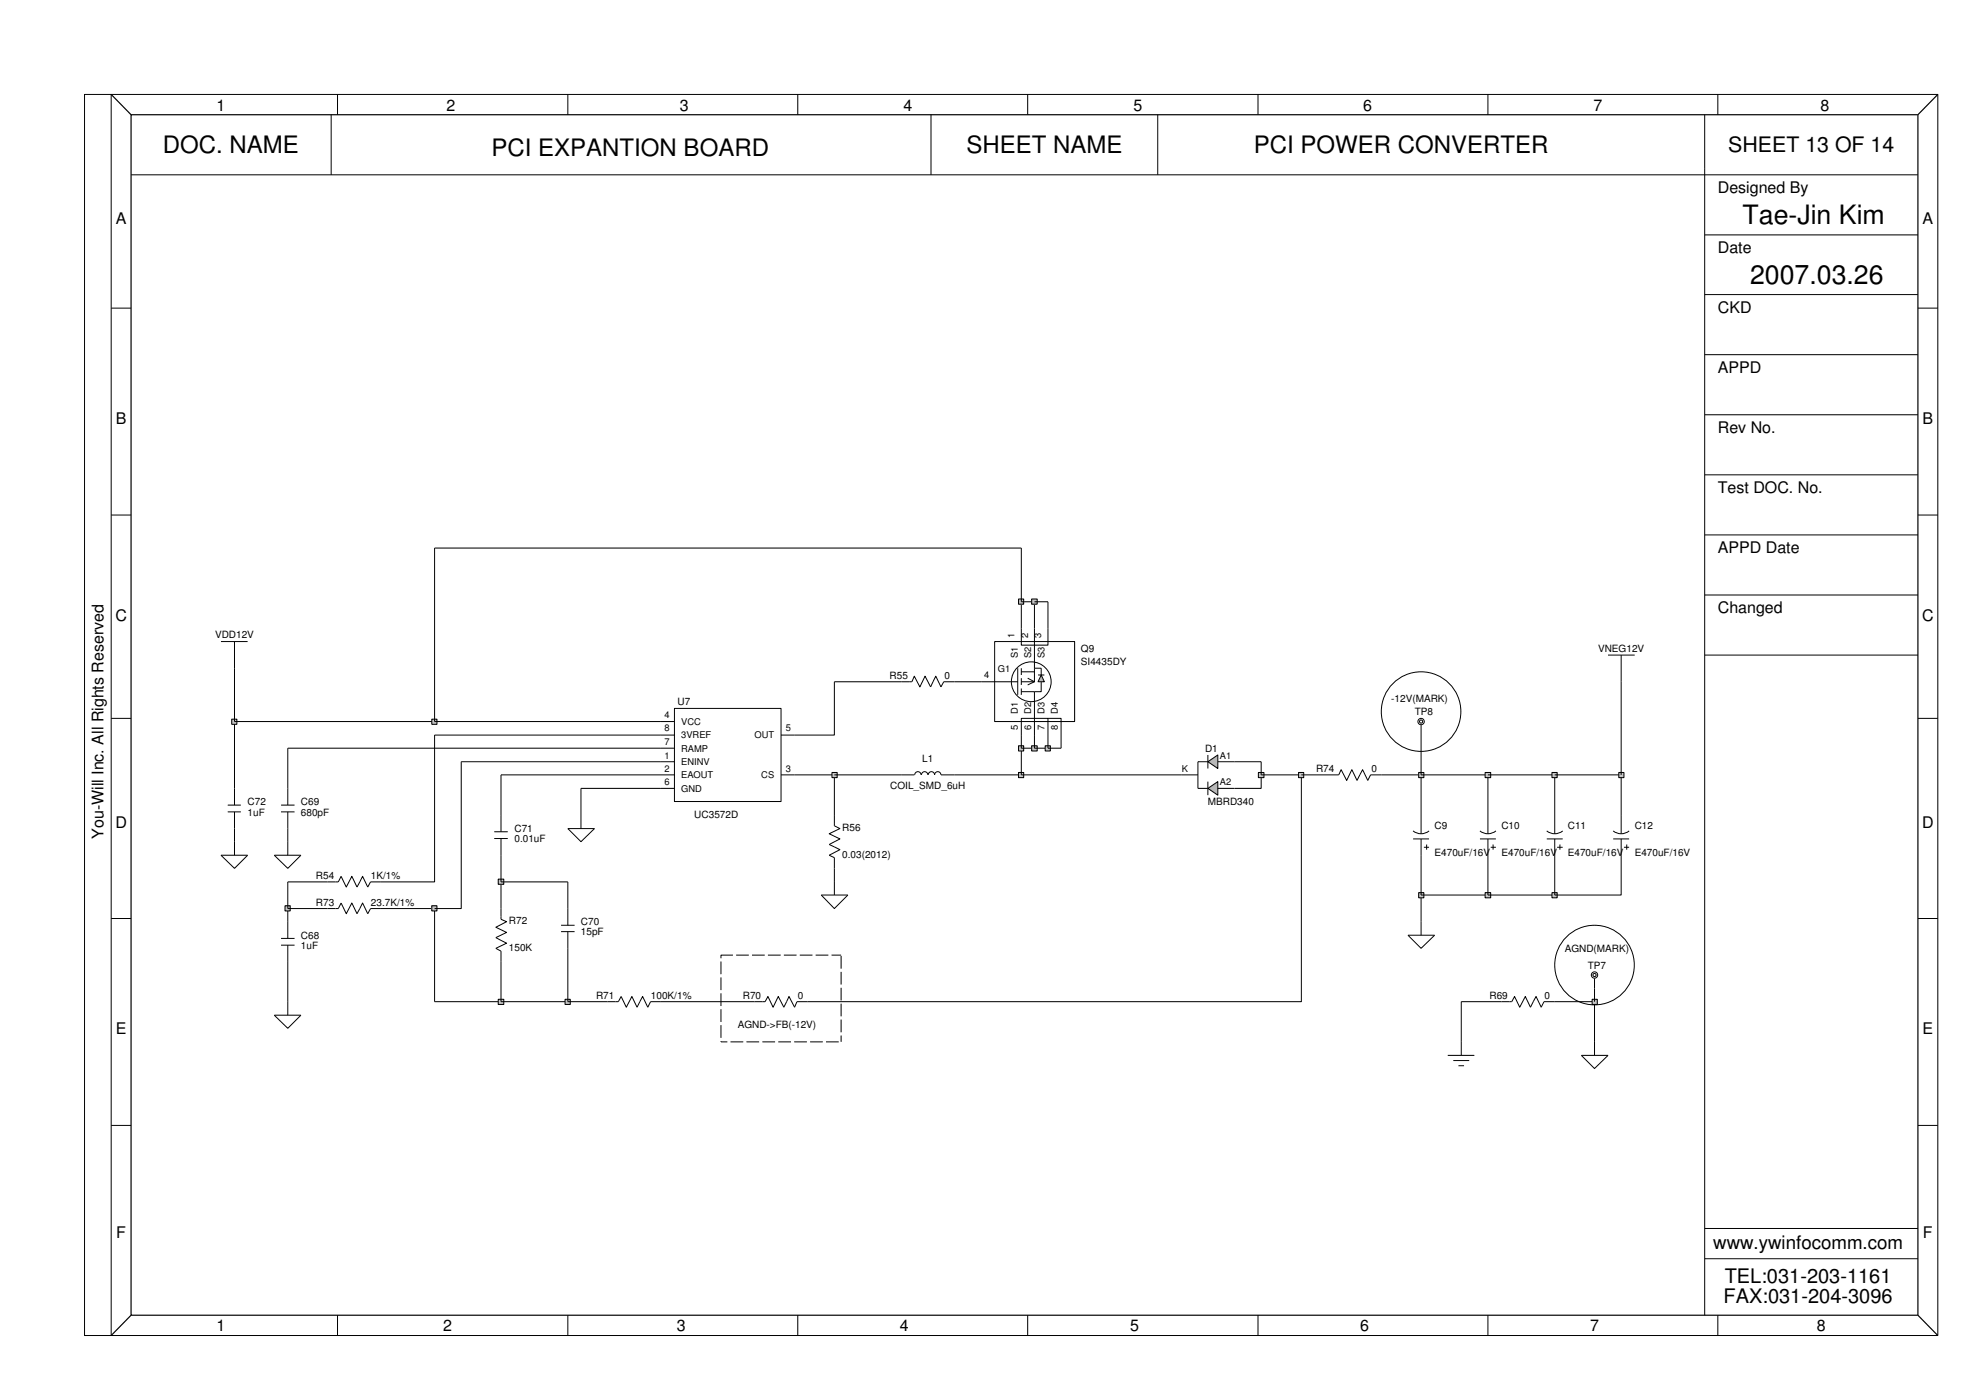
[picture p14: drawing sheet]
<svg xmlns="http://www.w3.org/2000/svg" width="420mm" height="297mm" viewBox="0 0 420 297" stroke-linecap="round" stroke-linejoin="round" font-family="sans-serif">
<defs><g id="words">
<g font-size="5.7">
<text x="370.9" y="47.6">Tae-Jin Kim</text>
<text x="372.5" y="60.4">2007.03.26</text>
</g>
<g font-size="5.1">
<text x="34.7" y="32.6">DOC. NAME</text>
<text x="104.6" y="33.2">PCI EXPANTION BOARD</text>
<text x="205.7" y="32.6">SHEET NAME</text>
<text x="266.9" y="32.6">PCI POWER CONVERTER</text>
</g>
<text font-size="4.5" x="367.9" y="32.4">SHEET 13 OF 14</text>
<g font-size="4.3">
<text x="367.1" y="272.9">TEL:031-203-1161</text>
<text x="366.9" y="277.2">FAX:031-204-3096</text>
</g>
<text font-size="4" x="364.7" y="265.7">www.ywinfocomm.com</text>
<g font-size="3.4">
<text x="46.1" y="23.5">1</text>
<text x="95" y="23.5">2</text>
<text x="144.7" y="23.5">3</text>
<text x="192.3" y="23.5">4</text>
<text x="241.2" y="23.5">5</text>
<text x="290.2" y="23.5">6</text>
<text x="339.2" y="23.5">7</text>
<text x="387.5" y="23.5">8</text>
<text x="365.6" y="41">Designed By</text>
<text x="24.6" y="47.7">A</text>
<text x="409.2" y="47.7">A</text>
<text x="365.6" y="53.8">Date</text>
<text x="365.6" y="66.6">CKD</text>
<text x="365.6" y="79.4">APPD</text>
<text x="24.6" y="90.2">B</text>
<text x="365.6" y="92.2">Rev No.</text>
<text x="409.2" y="90.2">B</text>
<text x="365.6" y="104.9">Test DOC. No.</text>
<text x="365.6" y="117.7">APPD Date</text>
<text x="365.6" y="130.5">Changed</text>
<text x="24.6" y="132.1">C</text>
<text x="409.1" y="132.1">C</text>
<text x="22" y="178.5" transform="rotate(-90 22 178.5)">You-Will Inc. All Rights Reserved</text>
<text x="24.6" y="176.1">D</text>
<text x="409.1" y="176.1">D</text>
<text x="24.6" y="220">E</text>
<text x="409.2" y="220">E</text>
<text x="24.7" y="263.4">F</text>
<text x="409.3" y="263.4">F</text>
<text x="46.1" y="283.2">1</text>
<text x="94.3" y="283.2">2</text>
<text x="144" y="283.2">3</text>
<text x="191.5" y="283.2">4</text>
<text x="240.6" y="283.2">5</text>
<text x="289.5" y="283.2">6</text>
<text x="338.4" y="283.2">7</text>
<text x="386.7" y="283.2">8</text>
</g>
<g font-size="2.1">
<text x="45.8" y="135.8">VDD12V</text>
<text x="230.1" y="138.6">Q9</text>
<text x="230.1" y="141.5">SI4435DY</text>
<text x="340.1" y="138.7">VNEG12V</text>
<text x="144.2" y="150">U7</text>
<text x="189.3" y="144.5">R55</text>
<text x="201" y="144.5">0</text>
<text x="296.1" y="149.3">-12V(MARK)</text>
<text x="301.1" y="152.2">TP8</text>
<text x="256.5" y="160">D1</text>
<text x="189.5" y="167.9">COIL_SMD_6uH</text>
<text x="196.3" y="162.2">L1</text>
<text x="280.1" y="164.3">R74</text>
<text x="291.9" y="164.3">0</text>
<text x="52.7" y="171.3">C72</text>
<text x="52.7" y="173.5">1uF</text>
<text x="64.1" y="171.3">C69</text>
<text x="64.1" y="173.5">680pF</text>
<text x="257.1" y="171.3">MBRD340</text>
<text x="109.5" y="179.2">0.01uF</text>
<text x="109.5" y="177.1">C71</text>
<text x="147.8" y="174.1">UC3572D</text>
<text x="179.3" y="176.8">R56</text>
<text x="305.3" y="176.4">C9</text>
<text x="319.6" y="176.4">C10</text>
<text x="333.7" y="176.4">C11</text>
<text x="347.9" y="176.4">C12</text>
<text x="179.3" y="182.5">0.03(2012)</text>
<text x="305.3" y="182.1">E470uF/16V</text>
<text x="319.6" y="182.1">E470uF/16V</text>
<text x="333.7" y="182.1">E470uF/16V</text>
<text x="347.9" y="182.1">E470uF/16V</text>
<text x="67.3" y="187.1">R54</text>
<text x="79" y="187.1">1K/1%</text>
<text x="67.3" y="192.8">R73</text>
<text x="79" y="192.8">23.7K/1%</text>
<text x="108.3" y="196.7">R72</text>
<text x="123.7" y="196.9">C70</text>
<text x="64.1" y="199.8">C68</text>
<text x="64.1" y="201.9">1uF</text>
<text x="108.3" y="202.4">150K</text>
<text x="123.7" y="199">15pF</text>
<text x="333" y="202.6">AGND(MARK)</text>
<text x="337.9" y="206.1">TP7</text>
<text x="126.9" y="212.6">R71</text>
<text x="138.6" y="212.6">100K/1%</text>
<text x="158.1" y="212.6">R70</text>
<text x="169.8" y="212.6">0</text>
<text x="317" y="212.6">R69</text>
<text x="328.7" y="212.6">0</text>
<text x="157" y="218.8">AGND-&gt;FB(-12V)</text>
</g>
<g font-size="2">
<text x="215.9" y="135.8" transform="rotate(-90 215.9 135.8)">1</text>
<text x="218.8" y="135.8" transform="rotate(-90 218.8 135.8)">2</text>
<text x="221.6" y="135.8" transform="rotate(-90 221.6 135.8)">3</text>
<text x="212.4" y="142.9">G1</text>
<text x="216.7" y="140.1" transform="rotate(-90 216.7 140.1)">S1</text>
<text x="219.5" y="140.1" transform="rotate(-90 219.5 140.1)">S2</text>
<text x="222.3" y="140.1" transform="rotate(-90 222.3 140.1)">S3</text>
<text x="209.5" y="144.3">4</text>
<text x="141.4" y="155.6">8</text>
<text x="141.4" y="152.9">4</text>
<text x="145" y="154.3">VCC</text>
<text x="167.3" y="155.6">5</text>
<text x="216.6" y="155.4" transform="rotate(-90 216.6 155.4)">5</text>
<text x="216.7" y="151.8" transform="rotate(-90 216.7 151.8)">D1</text>
<text x="219.5" y="151.8" transform="rotate(-90 219.5 151.8)">D2</text>
<text x="219.5" y="155.4" transform="rotate(-90 219.5 155.4)">6</text>
<text x="222.3" y="155.4" transform="rotate(-90 222.3 155.4)">7</text>
<text x="222.3" y="151.8" transform="rotate(-90 222.3 151.8)">D3</text>
<text x="225.1" y="151.8" transform="rotate(-90 225.1 151.8)">D4</text>
<text x="225.2" y="155.4" transform="rotate(-90 225.2 155.4)">8</text>
<text x="141.4" y="161.4">1</text>
<text x="141.4" y="158.5">7</text>
<text x="145" y="157.1">3VREF</text>
<text x="145" y="159.9">RAMP</text>
<text x="160.6" y="157.1">OUT</text>
<text x="259.7" y="161.4">A1</text>
<text x="141.4" y="164.2">2</text>
<text x="141.4" y="167.1">6</text>
<text x="145" y="165.6">EAOUT</text>
<text x="145" y="162.8">ENINV</text>
<text x="162" y="165.6">CS</text>
<text x="167.3" y="164.2">3</text>
<text x="251.5" y="164.2">K</text>
<text x="259.7" y="167.1">A2</text>
<text x="145" y="168.5">GND</text>
</g>
</g></defs>
<g fill="none" stroke="#000" stroke-width=".21">
<path d="M220.2 133.7v11.4h-2.8M208.8 145.1h7.8M216.6 142.2v5.7M217.4 142.9h2.8M217.4 147.2h2.8M217.4 142.2v1.4M217.4 144.3v1.4M217.4 146.5v1.4M220.2 147.2v9.2M221.6 145.1v2.1h-1.4M315 176.8a2.71 2.71 0 0 0 3.4 0M315 178.5h3.4"/>
<path d="M316.7 173.4v4M316.7 178.5v3.5M317.8 179.7v1.1M329.2 176.8a2.71 2.71 0 0 0 3.4 0M329.2 178.5h3.4M330.9 173.4v4M330.9 178.5v3.5M332 179.7v1.1M343.4 176.8a2.71 2.71 0 0 0 3.4 0M343.4 178.5h3.4M345.1 173.4v4M345.1 178.5v3.5"/>
<path d="M346.2 179.7v1.1M299.7 199h5.7l-2.9 2.8zM302.5 196.1v2.9M317.3 180.3h1.1M331.4 180.3h1.2M345.7 180.3h1.1"/>
</g>
<path d="M221.6 143.6l.7 1.5h-1.4z" fill="#b3b3b3"/>
<g fill="none" stroke="#000" stroke-width=".21">
<path d="M47 136.5h5.7M49.9 136.5v5.7M211.7 136.5h17v17h-17zM217.4 133.7v3.6h5.7v-3.6M342.3 139.4h5.6M345.1 139.4v5.7M140.7 153.5h2.9M140.7 156.4h2.9M140.7 159.2h2.9M143.6 150.7h22.6v19.8h-22.6zM166.2 156.4h2.9M191.8 145.1h2.3l.5-1.2 1.2 2.3 1.1-2.3 1.2 2.3 1.1-2.3 1.1 2.3 .6-1.1h2.3"/>
<path d="M217.4 156.4v-3.5h5.7v3.5M218.7 144.3l1.5 .8-1.5 .6M220.2 142.2h1.4v1.4M220.9 143.6h1.4M221.6 143.6l.7 1.5h-1.4zM223.1 152.9h2.7v3.5M49.9 179.1v2.9M59.8 171.3h2.9M59.8 172.7h2.9M61.3 167.8v3.5M61.3 172.7v3.6M61.3 179.1v2.9"/>
<path d="M105.2 177h2.9M105.2 178.4h2.9M106.6 173.4v3.6M106.6 178.4v3.6M120.9 176.3h5.6l-2.8 2.8zM123.7 173.4v2.9M140.7 164.9h2.9M140.7 162.1h2.9M140.7 167.8h2.9M166.2 164.9h2.9M177.6 173.4v2.3l1.2 .6-2.3 1.1 2.3 1.1-2.3 1.2 2.3 1.1-2.3 1.2 1.1 .5v2.3M191.8 164.9h2.8"/>
<path d="M194.7 164.9a.68 .68 0 0 1 .7-.7 .68 .68 0 0 1 .6 .7M196.1 164.9a.68 .68 0 0 1 .7-.7 .68 .68 0 0 1 .7 .7M197.6 164.9a.68 .68 0 0 1 .6-.7 .68 .68 0 0 1 .7 .7 .68 .68 0 0 1 .7-.7 .68 .68 0 0 1 .7 .7h2.9M251.4 164.9h3.6M255 162.1h2.1M257.1 160.6v2.9M259.2 162.1h3.6M282.7 164.9h2.2l.6-1.1 1.1 2.3 1.1-2.3 1.1 2.3 1.2-2.3 1.1 2.3 .6-1.2h2.3M47 182h5.7l-2.8 2.8zM58.4 182h5.7l-2.8 2.8zM59.8 199.7h2.9M61.3 196.1v3.6"/>
<path d="M69.7 187.6h2.3l.6-1.1 1.1 2.3 1.2-2.3 1.1 2.3 1.2-2.3 1.1 2.3 .6-1.2h2.2M69.7 193.3h2.3l.6-1.2 1.1 2.3 1.2-2.3 1.1 2.3 1.2-2.3 1.1 2.3 .6-1.1h2.2M106.6 193.3v2.3l1.2 .5-2.3 1.2 2.3 1.1-2.3 1.1 2.3 1.2-2.3 1.1 1.1 .6v2.3M119.4 196.9h2.9M119.4 198.2h2.9M120.9 193.3v3.6M120.9 198.2v3.6M174.8 190.4h5.7l-2.9 2.9zM177.6 187.6v2.8M58.4 216h5.7l-2.8 2.8zM59.8 201.1h2.9M61.3 201.1v3.6"/>
<path d="M61.3 213.1v2.9M129.3 213.1h2.3l.6-1.1 1.1 2.3 1.2-2.3 1.1 2.3 1.2-2.3 1.1 2.3 .6-1.2h2.2M160.6 213.1h2.3l.5-1.1 1.2 2.3 1.1-2.3 1.1 2.3 1.1-2.3 1.2 2.3 .5-1.2h2.3M319.6 213.1h2.2l.6-1.1 1.1 2.3 1.2-2.3 1.1 2.3 1.1-2.3 1.1 2.3 .6-1.2h2.3M308.1 224.6h5.7M309.3 225.7h3.4M310.4 226.8h1.2M311 221.7v2.9M336.6 224.6h5.7l-2.9 2.8zM339.4 221.7v2.9"/>
<circle cx="219.5" cy="145.1" r="4.2"/>
</g>
<path d="M257.1 162.1l2.1-1.5v2.9z" fill="#b3b3b3"/>
<path d="M255 167.8h2.1M257.1 162.1l2.1-1.5v2.9zM257.1 166.3v2.9" fill="none" stroke="#000" stroke-width=".21"/>
<path d="M257.1 167.8l2.1-1.5v2.9z" fill="#b3b3b3"/>
<g fill="none" stroke="#000" stroke-width=".21">
<path d="M302.5 154.3v2.1M48.5 171.3h2.8M48.5 172.7h2.8M49.9 167.8v3.5M49.9 172.7v3.6M255 162.1v5.7M257.1 167.8l2.1-1.5v2.9zM259.2 167.8h3.6M300.8 176.8a2.71 2.71 0 0 0 3.4 0M300.8 178.5h3.4M302.5 173.4v4M302.5 178.5v3.5"/>
<path d="M303.7 179.7v1.1M92.5 193.3v19.8h14.1M303.1 180.3h1.1M61.3 204.7v8.4M311 213.1v8.6M339.4 208.2v2.1M339.4 213.1v8.6"/>
<circle cx="302.5" cy="153.5" r=".68"/>
<circle cx="302.5" cy="153.5" r=".34"/>
<circle cx="339.4" cy="207.5" r=".68"/>
<circle cx="339.4" cy="207.5" r=".34"/>
</g>
<path d="M106 212.6h1.2v1.1h-1.2z" fill="#c3c3c3"/>
<path d="M106 212.6h1.2v1.1h-1.2zM106.6 204.7v8.4h14.3" fill="none" stroke="#000" stroke-width=".21"/>
<path d="M120.3 212.6h1.1v1.1h-1.1z" fill-rule="evenodd" fill="#c3c3c3"/>
<path d="M277 164.9v48.2h-105.1M120.3 212.6h1.1v1.1h-1.1zM120.9 201.8v11.3h8.4M140.7 213.1h19.9M311 213.1h8.6M330.9 213.1h8.5" fill="none" stroke="#000" stroke-width=".21"/>
<path d="M338.9 212.6h1.1v1.1h-1.1z" fill="#c3c3c3"/>
<path d="M61.3 193.3v2.8M302.5 190.4v5.7M338.9 212.6h1.1v1.1h-1.1zM339.4 210.3v2.8" fill="none" stroke="#000" stroke-width=".21"/>
<path d="M60.7 192.7h1.1v1.1h-1.1z" fill="#c3c3c3"/>
<path d="M60.7 192.7h1.1v1.1h-1.1zM61.3 187.6v5.7h8.4M81.1 193.3h11.4" fill="none" stroke="#000" stroke-width=".21"/>
<path d="M91.9 192.7h1.1v1.1h-1.1z" fill-rule="evenodd" fill="#c3c3c3"/>
<path d="M98.2 162.1v31.2h-5.7M91.9 192.7h1.1v1.1h-1.1zM106.6 187.6v5.7M120.9 187.6v5.7" fill="none" stroke="#000" stroke-width=".21"/>
<path d="M302 189.9h1.1v1.1h-1.1z" fill="#c3c3c3"/>
<path d="M302 189.9h1.1v1.1h-1.1zM302.5 182v8.4h14.2" fill="none" stroke="#000" stroke-width=".21"/>
<path d="M316.1 189.9h1.2v1.1h-1.2z" fill-rule="evenodd" fill="#c3c3c3"/>
<path d="M316.1 189.9h1.2v1.1h-1.2zM316.7 182v8.4h14.2" fill="none" stroke="#000" stroke-width=".21"/>
<path d="M330.3 189.9h1.1v1.1h-1.1z" fill="#c3c3c3"/>
<path d="M92.5 156.4v31.2h-11.4M61.3 187.6h8.4M330.3 189.9h1.1v1.1h-1.1zM330.9 182v8.4h14.2v-8.4" fill="none" stroke="#000" stroke-width=".21"/>
<path d="M106 187.1h1.2v1.1h-1.2z" fill="#c3c3c3"/>
<g fill="none" stroke="#000" stroke-width=".21">
<path d="M49.9 153.5v14.3M61.3 159.2v8.6M49.9 176.3v2.8M61.3 176.3v2.8M140.7 164.9h-34.1v8.5M140.7 167.8h-17v5.6M169.1 164.9h8.5v8.5M268.4 164.9v2.9h-5.6M302.5 164.9v8.5M316.7 164.9v8.5M330.9 164.9v8.5M345.1 164.9v8.5"/>
<path d="M106 187.1h1.2v1.1h-1.2zM106.6 182v5.6h14.3M177.6 184.8v2.8"/>
</g>
<path d="M177.1 164.4h1.1v1.1h-1.1z" fill="#c3c3c3"/>
<path d="M177.1 164.4h1.1v1.1h-1.1zM177.6 164.9h14.2M203.2 164.9h14.2" fill="none" stroke="#000" stroke-width=".21"/>
<path d="M216.8 164.4h1.1v1.1h-1.1z" fill="#c3c3c3"/>
<path d="M217.4 159.2v5.7h34M216.8 164.4h1.1v1.1h-1.1z" fill="none" stroke="#000" stroke-width=".21"/>
<path d="M267.8 164.4h1.2v1.1h-1.2z" fill-rule="evenodd" fill="#c3c3c3"/>
<path d="M267.8 164.4h1.2v1.1h-1.2zM268.4 162.1v2.8h8.6" fill="none" stroke="#000" stroke-width=".21"/>
<path d="M276.4 164.4h1.1v1.1h-1.1z" fill="#c3c3c3"/>
<path d="M276.4 164.4h1.1v1.1h-1.1zM277 164.9h5.7M294 164.9h8.5" fill="none" stroke="#000" stroke-width=".21"/>
<path d="M302 164.4h1.1v1.1h-1.1z" fill="#c3c3c3"/>
<path d="M302.5 156.4v8.5h14.2M302 164.4h1.1v1.1h-1.1z" fill="none" stroke="#000" stroke-width=".21"/>
<path d="M316.1 164.4h1.2v1.1h-1.2z" fill-rule="evenodd" fill="#c3c3c3"/>
<path d="M316.1 164.4h1.2v1.1h-1.2zM316.7 164.9h14.2" fill="none" stroke="#000" stroke-width=".21"/>
<path d="M330.3 164.4h1.1v1.1h-1.1z" fill="#c3c3c3"/>
<path d="M330.3 164.4h1.1v1.1h-1.1zM330.9 164.9h14.2" fill="none" stroke="#000" stroke-width=".21"/>
<path d="M344.6 164.4h1.1v1.1h-1.1z" fill="#c3c3c3"/>
<path d="M61.3 159.2h79.4M345.1 145.1v19.8M98.2 162.1h42.5M262.8 162.1h5.6M344.6 164.4h1.1v1.1h-1.1z" fill="none" stroke="#000" stroke-width=".21"/>
<path d="M216.8 158.7h1.1v1.1h-1.1z" fill="#c3c3c3"/>
<path d="M216.8 158.7h1.1v1.1h-1.1zM217.4 156.4v2.8h2.8" fill="none" stroke="#000" stroke-width=".21"/>
<path d="M219.6 158.7h1.2v1.1h-1.2z" fill="#c3c3c3"/>
<path d="M219.6 158.7h1.2v1.1h-1.2zM220.2 156.4v2.8h2.9" fill="none" stroke="#000" stroke-width=".21"/>
<path d="M222.5 158.7h1.1v1.1h-1.1z" fill="#c3c3c3"/>
<path d="M92.5 156.4h48.2M177.6 145.1v11.3h-8.5M222.5 158.7h1.1v1.1h-1.1zM223.1 156.4v2.8h2.7v-2.8" fill="none" stroke="#000" stroke-width=".21"/>
<path d="M49.3 153h1.1v1.1h-1.1z" fill="#c3c3c3"/>
<path d="M49.3 153h1.1v1.1h-1.1zM49.9 142.2v11.3h42.6" fill="none" stroke="#000" stroke-width=".21"/>
<path d="M91.9 153h1.1v1.1h-1.1z" fill="#c3c3c3"/>
<path d="M92.5 116.6v36.9h48.2M217.4 128v5.7M220.2 128v5.7M223.1 128v5.7M91.9 153h1.1v1.1h-1.1zM177.6 145.1h14.2M203.2 145.1h5.6" fill="none" stroke="#000" stroke-width=".21"/>
<path d="M216.8 127.5h1.1v1.1h-1.1z" fill="#c3c3c3"/>
<path d="M217.4 116.6v11.4h2.8M216.8 127.5h1.1v1.1h-1.1z" fill="none" stroke="#000" stroke-width=".21"/>
<path d="M219.6 127.5h1.2v1.1h-1.2z" fill-rule="evenodd" fill="#c3c3c3"/>
<g fill="none" stroke="#000" stroke-width=".21">
<path d="M23.7 20.1h-5.7v264.1h5.7M23.7 20.1h388.8v264.1h-388.8zM27.9 37.2h380.3M70.5 24.4v12.8M71.8 20.1v4.3M120.9 20.1v4.3M169.8 20.1v4.3M198.2 24.4v12.8M218.7 20.1v4.3M246.4 24.4v12.8M267.8 20.1v4.3M316.7 20.1v4.3"/>
<path d="M362.8 24.4v255.5M365.6 20.1v4.3M362.8 50h45.4M23.7 65.6h4.2M362.8 62.7h45.4M362.8 75.5h45.4M408.2 65.6h4.3M362.8 88.3h45.4M23.7 109.6h4.2M92.5 116.6h124.9M362.8 101h45.4M362.8 113.8h45.4"/>
<path d="M408.2 109.6h4.3M219.6 127.5h1.2v1.1h-1.2zM220.2 128h2.9M362.8 126.6h45.4M362.8 139.4h45.4M23.7 152.9h4.2M408.2 152.9h4.3M23.7 195.4h4.2M408.2 195.4h4.3M153.5 204.6v2.7M153.5 208v2.7M153.5 211.4v2.7"/>
<path d="M153.5 214.7v2.8M153.5 218.1v2.7M156 203.2h-2.5v.7M156.7 203.2h2.7M160.1 203.2h2.7M163.4 203.2h2.8M166.8 203.2h2.7M170.2 203.2h2.7M173.6 203.2h2.7M177 203.2h2M179 203.4v2.7M179 206.8v2.7"/>
<path d="M179 210.2v2.7M179 213.6v2.7M179 216.9v2.8M23.7 239.5h4.2M153.5 221.5v.2h1.3M155.5 221.7h2.7M158.9 221.7h2.7M162.3 221.7h2.7M165.7 221.7h2.7M169 221.7h2.7M172.4 221.7h2.7M175.8 221.7h2.7"/>
<path d="M179 220.3v1.4M408.2 239.5h4.3M71.8 279.9v4.3M120.9 279.9v4.3M169.8 279.9v4.3M218.7 279.9v4.3M267.8 279.9v4.3M316.7 279.9v4.3M362.8 267.8h45.4M362.8 261.4h45.4M365.6 279.9v4.3"/>
<circle cx="302.5" cy="151.4" r="8.5"/>
<circle cx="339.4" cy="205.3" r="8.5"/>
</g>
<path d="M23.7 20.1l4.2 4.3M408.2 24.4h-380.3v255.5h380.3M408.2 24.4v255.5M412.5 20.1l-4.3 4.3M27.9 279.9l-4.2 4.3M408.2 279.9l4.3 4.3" fill="none" stroke="#000" stroke-width=".25"/>
<use href="#words"/>
</svg>
